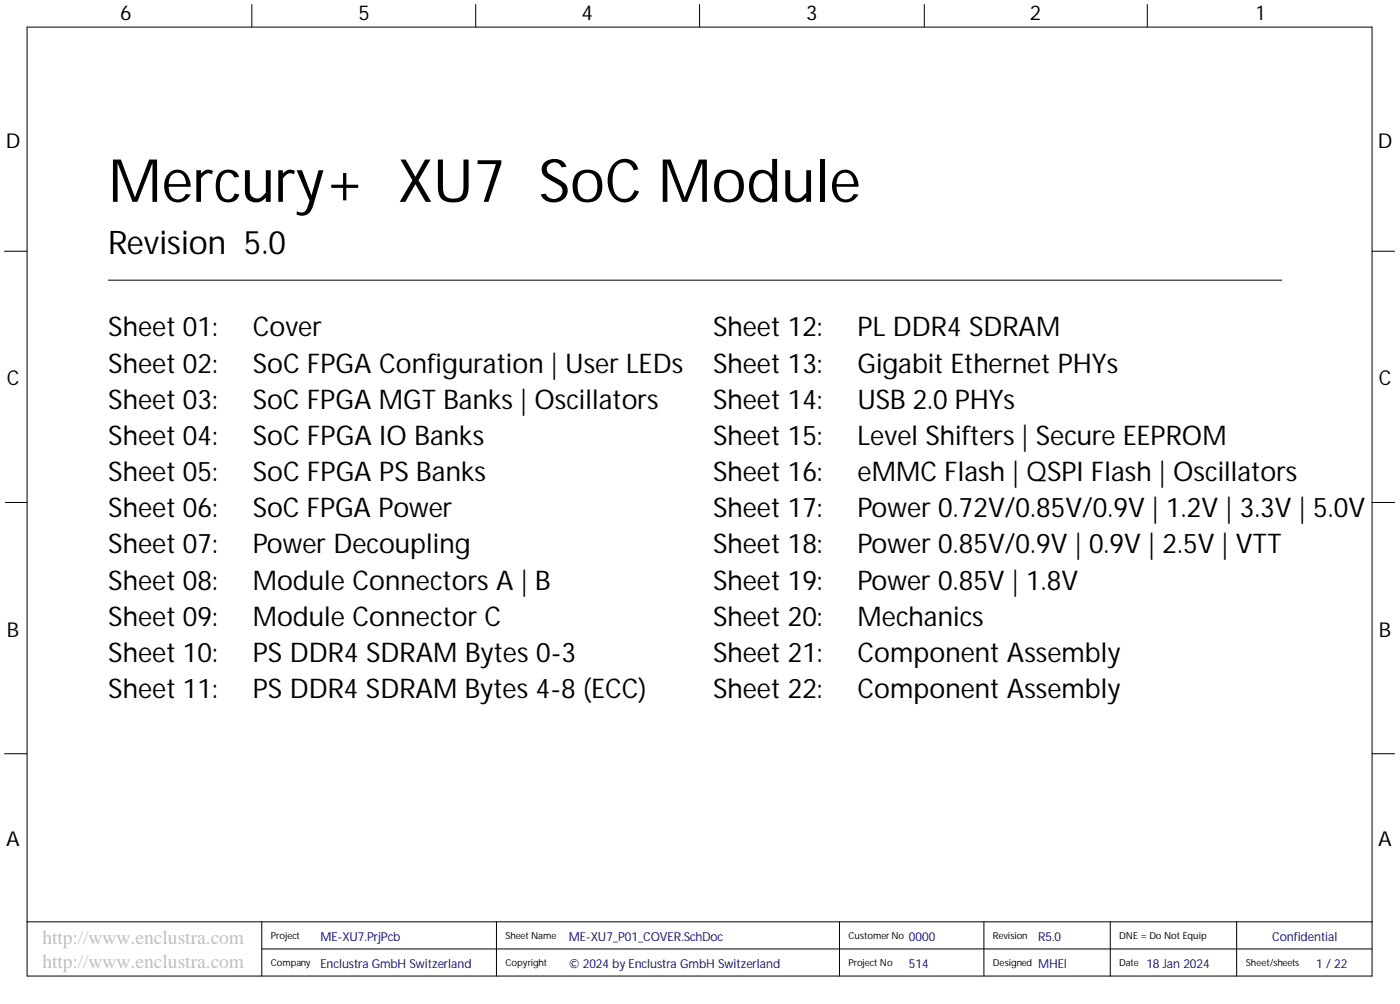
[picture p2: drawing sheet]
<svg xmlns="http://www.w3.org/2000/svg" width="393mm" height="282mm" viewBox="0 0 393 282" stroke-linecap="round" stroke-linejoin="round" font-family="sans-serif">
<defs><g id="words">
<text font-size="16.7" x="30.4" y="56.7">Mercury+ XU7 SoC Module</text>
<text font-size="9.1" x="30.4" y="71.3">Revision 5.0</text>
<g font-size="7.6">
<text x="30.4" y="94.5">Sheet 01:</text>
<text x="71" y="94.5">Cover</text>
<text x="200.4" y="94.5">Sheet 12:</text>
<text x="240.9" y="94.5">PL DDR4 SDRAM</text>
<text x="30.4" y="104.6">Sheet 02:</text>
<text x="71" y="104.6">SoC FPGA Configuration | User LEDs</text>
<text x="200.4" y="104.6">Sheet 13:</text>
<text x="240.9" y="104.6">Gigabit Ethernet PHYs</text>
<text x="30.4" y="114.8">Sheet 03:</text>
<text x="71" y="114.8">SoC FPGA MGT Banks | Oscillators</text>
<text x="200.4" y="114.8">Sheet 14:</text>
<text x="240.9" y="114.8">USB 2.0 PHYs</text>
<text x="30.4" y="124.9">Sheet 04:</text>
<text x="71" y="124.9">SoC FPGA IO Banks</text>
<text x="200.4" y="124.9">Sheet 15:</text>
<text x="240.9" y="124.9">Level Shifters | Secure EEPROM</text>
<text x="30.4" y="135.1">Sheet 05:</text>
<text x="71" y="135.1">SoC FPGA PS Banks</text>
<text x="200.4" y="135.1">Sheet 16:</text>
<text x="240.9" y="135.1">eMMC Flash | QSPI Flash | Oscillators</text>
<text x="30.4" y="145.2">Sheet 06:</text>
<text x="71" y="145.2">SoC FPGA Power</text>
<text x="200.4" y="145.2">Sheet 17:</text>
<text x="240.9" y="145.2">Power 0.72V/0.85V/0.9V | 1.2V | 3.3V | 5.0V</text>
<text x="30.4" y="155.4">Sheet 07:</text>
<text x="71" y="155.4">Power Decoupling</text>
<text x="200.4" y="155.4">Sheet 18:</text>
<text x="240.9" y="155.4">Power 0.85V/0.9V | 0.9V | 2.5V | VTT</text>
<text x="30.4" y="165.5">Sheet 08:</text>
<text x="71" y="165.5">Module Connectors A | B</text>
<text x="200.4" y="165.5">Sheet 19:</text>
<text x="240.9" y="165.5">Power 0.85V | 1.8V</text>
<text x="30.4" y="175.7">Sheet 09:</text>
<text x="71" y="175.7">Module Connector C</text>
<text x="200.4" y="175.7">Sheet 20:</text>
<text x="240.9" y="175.7">Mechanics</text>
<text x="30.4" y="185.8">Sheet 10:</text>
<text x="71" y="185.8">PS DDR4 SDRAM Bytes 0-3</text>
<text x="200.4" y="185.8">Sheet 21:</text>
<text x="240.9" y="185.8">Component Assembly</text>
<text x="30.4" y="196">Sheet 11:</text>
<text x="71" y="196">PS DDR4 SDRAM Bytes 4-8 (ECC)</text>
<text x="200.4" y="196">Sheet 22:</text>
<text x="240.9" y="196">Component Assembly</text>
</g>
<g font-size="5.8">
<text x="33.7" y="5.7">6</text>
<text x="100.7" y="5.7">5</text>
<text x="163.4" y="5.7">4</text>
<text x="226.5" y="5.7">3</text>
<text x="289.4" y="5.7">2</text>
<text x="353" y="5.7">1</text>
<text x="1.6" y="41.4">D</text>
<text x="387.1" y="41.4">D</text>
<text x="1.9" y="108.2">C</text>
<text x="387.4" y="108.2">C</text>
<text x="1.9" y="178.7">B</text>
<text x="387.4" y="178.7">B</text>
<text x="1.7" y="237.6">A</text>
<text x="387.2" y="237.6">A</text>
</g>
<g font-size="5.5" fill="#c0c0c0">
<text x="11.9" y="265">http://www.enclustra.com</text>
<text x="11.9" y="271.8">http://www.enclustra.com</text>
</g>
<g font-size="3.5" fill="#000080">
<text x="90" y="264">ME-XU7.PrjPcb</text>
<text x="159.8" y="264">ME-XU7_P01_COVER.SchDoc</text>
<text x="255.4" y="264">0000</text>
<text x="357.4" y="264">Confidential</text>
<text x="90" y="271.7">Enclustra GmbH Switzerland</text>
<text x="159.8" y="271.7">© 2024 by Enclustra GmbH Switzerland</text>
<text x="255.4" y="271.7">514</text>
<text x="291.7" y="271.7">MHEI</text>
<text x="322.1" y="271.7">18 Jan 2024</text>
<text x="369.8" y="271.7">1 / 22</text>
</g>
<text font-size="3.5" fill="#00007c" x="291.7" y="264">R5.0</text>
<g font-size="2.7">
<text x="76.1" y="263.7">Project</text>
<text x="142" y="263.7">Sheet Name</text>
<text x="238.4" y="263.7">CustomerNo</text>
<text x="279" y="263.7">Revision</text>
<text x="314.5" y="263.7">DNE = Do Not Equip</text>
<text x="76.1" y="271.3">Company</text>
<text x="142" y="271.3">Copyright</text>
<text x="238.4" y="271.3">Project No</text>
<text x="279" y="271.3">Designed</text>
<text x="314.5" y="271.3">Date</text>
<text x="350" y="271.3">Sheet/sheets</text>
</g>
</g></defs>
<g fill="none" stroke="#000" stroke-width=".28">
<path d="M7.6 7.6h377.9v266.4h-377.9zM70.8 1.3v6.3M133.7 1.3v6.3M196.6 1.3v6.3M259.7 1.3v6.3M322.3 1.3v6.3M1.3 70.5h6.3M30.4 78.7h329.7M385.5 70.5h6.3M1.5 141.1h6.1M385.5 141.1h6.3M1.3 211.6h6.3"/>
<path d="M385.5 211.6h6.3M7.6 258.8h377.9M73.5 258.8v15.2M139.5 258.8v15.2M235.9 258.8v15.2M276.4 258.8v15.2M311.9 258.8v15.2M347.5 258.8v15.2M73.5 266.4h312"/>
</g>
<use href="#words"/>
</svg>
